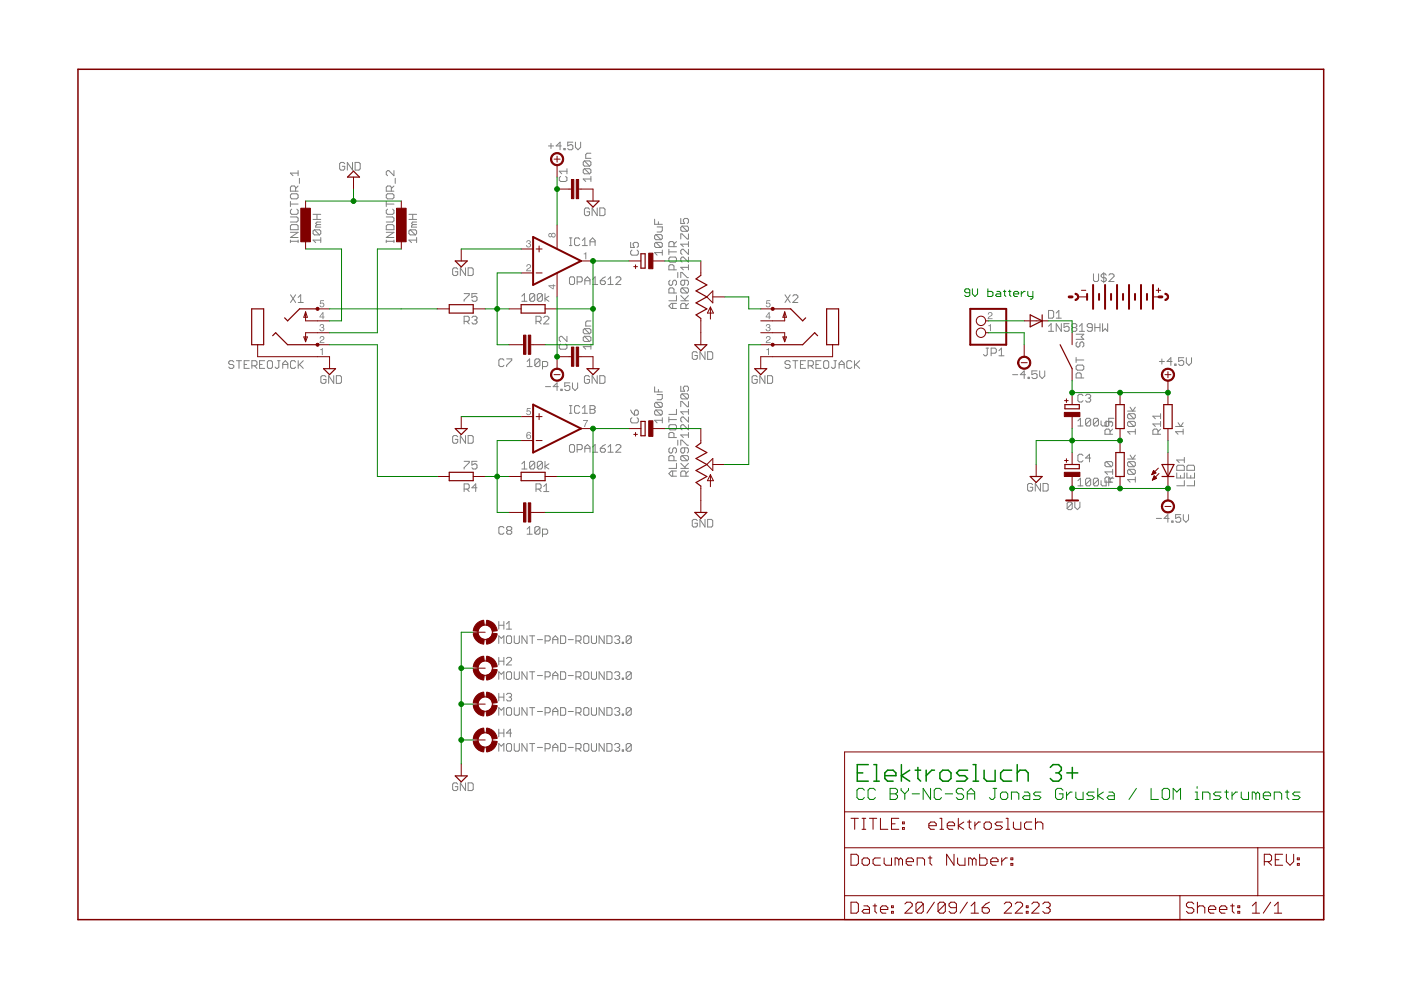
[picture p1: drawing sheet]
<svg xmlns="http://www.w3.org/2000/svg" width="297mm" height="210mm" viewBox="0 0 297 210" stroke-linecap="round" stroke-linejoin="round" font-family="sans-serif">
<g fill="none" stroke="#808080" stroke-width=".21">
<path d="M73.1 34.7l-.3-.3h-.5l-.3 .3v1.1l.3 .3h.5l.3-.3v-.5h-.5M74.7 34.4v1.7l-1.1-1.7v1.7M75.3 34.4h.8l.3 .3v1.1l-.3 .3h-.8zM116.3 30.9h1.1M116.8 30.4v1.1M119 30.9h-1.1l.8-.8v1.6M119.5 31.5h.3v.2h-.3zM121.5 30.1h-1.1v.8l.5-.2h.3l.3 .2v.6l-.3 .2h-.6l-.2-.2M122 30.1v1.1l.6 .5 .5-.5v-1.1M123.9 34.1h1.1l.3 .3v.5l-.3 .3M123.9 35.8h1.1l.3 .2v.6l-.3 .3M123.9 35.8l-.2 .2v.6l.2 .3h1.1"/>
<path d="M123.9 34.1l-.2 .3v.5l.2 .3h1.1M123.9 35.8l1.1 1.1M123.9 34.1l1.1 1.1M125.3 38h-1.6l.5 .5M125.3 37.4v1.1M125.3 32.5h-.8l-.3 .3v.8h1.1M66.4 46.5h1.6M66.4 45.4h1.6M66.7 48.7h1l.3 .3v.5l-.3 .3M66.7 48.7l-.3 .3v.5l.3 .3h1M66.7 48.7l1 1.1M67.2 47.6l-.3 .3v.3h1.1"/>
<path d="M67.2 47.6h.8M67.2 45.4v1.1M68 50.4v1M68 50.9h-1.6l.5 .5M68 47.1h-.8l-.3 .2 .3 .3M86.7 46.5h1.6M86.7 45.4h1.6M87 48.7l-.3 .3v.5l.3 .3h1.1M87 48.7h1.1l.2 .3v.5l-.2 .3M87 48.7l1.1 1.1M87.5 47.6l-.3 .3v.3h1.1M87.5 47.6h.8"/>
<path d="M87.5 45.4v1.1M88.3 50.9h-1.6l.5 .5M88.3 47.1h-.8l-.3 .2 .3 .3M88.3 50.4v1M97 57.1l-.2-.3h-.6l-.2 .3v1l.2 .3h.6l.2-.3v-.5h-.5M98.7 56.8v1.6l-1.1-1.6v1.6M99.3 56.8h.8l.2 .3v1l-.2 .3h-.8zM121 58.7h.5l.3 .3v1l-.3 .3h-.5l-.3-.3v-1zM122.4 59.8h.8l.2-.3v-.5l-.2-.3h-.8v1.6M124 59.5h1.1M125 44.4l-.3-.3h-.5l-.3 .3v1l.3 .3h.5l.3-.3v-.5h-.6M125.6 59.2l.6-.5v1.6"/>
<path d="M126.6 44.1v1.6l-1.1-1.6v1.6M127.2 44.1h.8l.3 .3v1l-.3 .3h-.8zM127.3 59.5h.8l.3 .3v.2l-.3 .3h-.5l-.3-.3zM128.4 58.7l-1.1 .8M128.9 59.2l.6-.5v1.6M130.6 59l.2-.3h.6l.2 .3v.2l-1 1.1h1M138.8 46.5v1.1h1.6M139.1 49.7h1l.3 .3v.6l-.3 .2M139.1 51.4h1l.3 .2v.6l-.3 .3M139.1 51.4l-.3 .2v.6l.3 .3h1M139.1 49.7l-.3 .3v.6l.3 .2h1M139.1 51.4l1 1.1"/>
<path d="M139.1 49.7l1 1.1M139.3 48.1h1.1v.8l-.3 .3h-.8M139.6 47v.6M140.4 53.6h-1.6l.5 .5M140.4 53v1.1M144.3 46.3v1.1h.9l-.3-.5v-.3l.3-.3h.5l.3 .3v.5l-.3 .3M144.3 58.9v-1.1h.3l1.1 1.1h.3M144.6 47.9l-.3 .3v.6l.3 .2h1.1M144.6 47.9h1.1l.3 .3v.6l-.3 .2M144.6 47.9l1.1 1.1M145.2 59.4v.8l-.3 .3h-.3l-.3-.3v-.5l.3-.3h1.1l.3 .3v.5l-.3 .3M146 49.6v1.1h-.3l-1.1-1.1h-.3v1.1"/>
<path d="M146 52.9v1.1l-1.1-1.1h-.3l-.3 .2v.6l.3 .3M146 54.5v1.1l-1.1-1.1h-.3l-.3 .3v.5l.3 .3M146 51.2v1.1M146 56.1v1.1M146 56.7h-1.7l.6 .5M146 51.8h-1.7l.6 .5M49.6 76.8l-.3-.3h-.5l-.3 .3v.2l.3 .3h.5l.3 .3v.2l-.3 .3h-.5l-.3-.3M50.1 76.5h1.1M50.7 76.5v1.6M51.8 77.3h.5M52.9 76.5h-1.1v1.6h1.1M53.4 77.6h.8l.3-.3v-.5l-.3-.3h-.8v1.6"/>
<path d="M53.9 77.6l.6 .5M55 77.3h.6M56.1 76.5h-1.1v1.6h1.1M56.9 76.5h.6l.3 .3v1l-.3 .3h-.6l-.2-.3v-1zM58.8 76.5h.6M59.1 76.5v1.3l-.3 .3h-.2l-.3-.3M59.9 77.3h1.1M59.9 78.1v-1.1l.6-.5 .5 .5v1.1M61.6 62.5l1.1 1.6M62.7 76.8l-.3-.3h-.6l-.2 .3v1l.2 .3h.6l.3-.3M62.7 62.5l-1.1 1.6M63.2 76.5v1.6"/>
<path d="M63.2 63.1l.6-.6v1.6M63.2 64.1h1.1M63.5 77.3l.8 .8M64.3 76.5l-1.1 1.1M69.1 79.9l-.2-.2h-.6l-.3 .2v1.1l.3 .3h.6l.2-.3v-.5h-.5M70.8 79.7v1.6l-1.1-1.6v1.6M71.3 79.7h.8l.3 .2v1.1l-.3 .3h-.8zM98.4 62.3h1.1v.2l-1.1 1.1v.3M98.4 68.1h.8l.3-.2v-.6l-.3-.2h-.8v1.6M99 68.1l.5 .6M100.1 67.3l.2-.2h.6l.2 .2v.3l-.2 .3M100.6 67.9h.3"/>
<path d="M100.9 67.9l.2 .2v.3l-.2 .3h-.6l-.2-.3M101.1 62.3h-1v.8l.5-.3h.3l.2 .3v.5l-.2 .3h-.6l-.2-.3M110.6 62.8l.6-.5v1.6M110.6 63.9h1.1M111.8 76.6l.5-.5v1.6M111.8 77.7h1M113.4 62.5v1.1l-.3 .3h-.6l-.2-.3M113.4 62.5l-.3-.2h-.6l-.2 .2v1.1M113.4 62.5l-1.1 1.1M113.6 68.1h.9l.2-.2v-.6l-.2-.2h-.9v1.6M114.2 68.1l.5 .6M114.5 76.4l-.3-.3h-.5l-.3 .3v1"/>
<path d="M114.5 76.4v1l-.3 .3h-.5l-.3-.3M114.5 76.4l-1.1 1M115 62.5v1.1l-.3 .3h-.5l-.3-.3M115 62.5l-.3-.2h-.5l-.3 .2v1.1M115 62.5l-1.1 1.1M115 77.7h.8l.3-.3v-.5l-.3-.3h-.8v1.7M115.3 67.3l.2-.2h.6l.3 .2v.3l-1.1 1.1h1.1M115.5 62.3v1.6M116.4 62.8l-.9 .5 .9 .6M123.9 71.3h1.1l.3 .3v.5l-.3 .3M123.9 69.7h1.1l.3 .3v.5l-.3 .3M123.9 69.7l-.2 .3v.5l.2 .3h1.1"/>
<path d="M123.9 71.3l-.2 .3v.5l.2 .3h1.1M123.9 71.3l1.1 1.1M123.9 69.7l1.1 1.1M124 60.3v-1.1l.5-.5 .6 .5v1.1M125 79.9l-.3-.2h-.5l-.3 .2v1.1l.3 .3h.5l.3-.3v-.5h-.6M125.3 73v1M125.3 68.1h-.8l-.3 .2v.8h1.1M125.3 73.5h-1.6l.5 .5M125.6 60.3h1.1M126.6 79.7v1.6l-1.1-1.6v1.6M127.2 79.7h.8l.3 .2v1.1l-.3 .3h-.8zM128.9 60.3h1.1"/>
<path d="M144.3 63.8h1.7M144.3 62.7l1.1 1.1M144.6 61l-.3 .3v.5l.3 .3h1.1M144.6 61h1.1l.3 .3v.5l-.3 .3M144.6 61l1.1 1.1M145.4 65.4v-.8l-.2-.3h-.6l-.3 .3v.8h1.7M146 64.3l-.6 .6M146 62.7l-.8 .8M147.8 74.8l-.2-.2h-.6l-.2 .2v1.1l.2 .3h.6l.2-.3v-.5h-.5M149.5 74.6v1.6l-1.1-1.6v1.6M150 74.6h.9l.2 .2v1.1l-.2 .3h-.9zM160.5 79.9l-.2-.2h-.6l-.3 .2v1.1l.3 .3h.6l.2-.3v-.5h-.5"/>
<path d="M162.2 79.7v1.6l-1.1-1.6v1.6M162.7 79.7h.9l.2 .2v1.1l-.2 .3h-.9zM167.5 76.8l-.2-.3h-.6l-.3 .3v.2l.3 .3h.6l.2 .3v.2l-.2 .3h-.6l-.3-.3M168.1 76.5h1.1M168.6 76.5v1.6M169.7 77.3h.6M170.8 76.5h-1.1v1.6h1.1M171.3 77.6h.9l.2-.3v-.5l-.2-.3h-.9v1.6M171.9 77.6l.5 .5M173 77.3h.5M174.1 76.5h-1.1v1.6h1.1M174.9 76.5h.5l.3 .3v1l-.3 .3h-.5l-.3-.3v-1z"/>
<path d="M176.8 76.5h.6M177.1 76.5v1.3l-.3 .3h-.3l-.2-.3M177.9 77.3h1.1M177.9 78.1v-1.1l.5-.5 .6 .5v1.1M180.6 76.8l-.3-.3h-.5l-.3 .3v1l.3 .3h.5l.3-.3M181.2 76.5v1.6M181.4 77.3l.9 .8M182.3 76.5l-1.1 1.1M214.7 79.4h1.1M217.4 79.4h-1.1l.8-.8v1.7M218 80h.2v.3h-.2zM219.9 78.6h-1.1v.8l.5-.2h.3l.3 .2v.6l-.3 .3h-.5l-.3-.3"/>
<path d="M220.4 78.6v1.1l.6 .6 .5-.6v-1.1M222.3 69.2l.6-.6v1.7M222.3 70.3h1.1M225 68.6v1.7l-1.1-1.7v1.7M226.7 68.6h-1.1v.8l.5-.2h.3l.3 .2v.6l-.3 .3h-.6l-.2-.3M227.5 69.4l-.3 .3v.3l.3 .3h.5l.3-.3v-.3l-.3-.3M227.5 69.4l-.3-.2v-.3l.3-.3h.5l.3 .3v.3l-.3 .2M227.5 69.4h.5M228.2 75.8v1.1M228.2 76.3h1.6M228.2 70.9h1.6l-.6 .5 .6 .5h-1.6M228.4 72.5l-.2 .3v.5l.2 .3h.3l.3-.3v-.5l.2-.3h.3l.3 .3v.5l-.3 .3"/>
<path d="M228.4 77.4h1.1l.3 .3v.5l-.3 .3h-1.1l-.2-.3v-.5zM228.9 70.3h1M228.9 69.2l.5-.6v1.7M231.6 69.4h-.8l-.3-.2v-.3l.3-.3h.5l.3 .3v1.1l-.3 .3h-.5l-.3-.3M232.1 69.4h1.1M232.1 68.6v1.7M233.2 68.6v1.7M233.8 68.6v1.7l.5-.6 .5 .6v-1.7M245.8 76.6h1.1M246.3 76.1v1.1M248.5 76.6h-1.1l.8-.8v1.7M249.1 77.2h.2v.3h-.2z"/>
<path d="M251 75.8h-1.1v.8l.5-.2h.3l.3 .2v.6l-.3 .3h-.5l-.3-.3M251.5 75.8v1.1l.6 .6 .5-.6v-1.1M97 92.6l-.2-.2h-.6l-.2 .2v1.1l.2 .3h.6l.2-.3v-.5h-.5M98.4 97.8h1.1v.3l-1.1 1.1v.2M98.7 92.4v1.6l-1.1-1.6v1.6M99.3 92.4h.8l.2 .2v1.1l-.2 .3h-.8zM101.1 97.8h-1v.8l.5-.3h.3l.2 .3v.6l-.2 .2h-.6l-.2-.2M110.6 98.3l.6-.5v1.6M110.6 99.4h1.1M113.4 98.1l-.3-.3h-.6l-.2 .3v1.1M113.4 98.1v1.1l-.3 .2h-.6l-.2-.2M113.4 98.1l-1.1 1.1"/>
<path d="M115 98.1l-.3-.3h-.5l-.3 .3v1.1M115 98.1v1.1l-.3 .2h-.5l-.3-.2M115 98.1l-1.1 1.1M115.5 97.8v1.6M115.7 82h1M116.4 98.3l-.9 .6 .9 .5M118.4 82h-1.1l.8-.8v1.6M118.9 82.5h.3v.3h-.3zM120.8 81.2h-1.1v.8l.6-.3h.3l.2 .3v.5l-.2 .3h-.6l-.3-.3M121 94.3h.5l.3 .2v1.1l-.3 .3h-.5l-.3-.3v-1.1zM121.4 81.2v1.1l.5 .5 .6-.5v-1.1M122.4 95.3h.8l.2-.2v-.6l-.2-.2h-.8v1.6"/>
<path d="M124 95.9v-1.1l.5-.5 .6 .5v1.1M124 95.1h1.1M125.6 94.8l.6-.5v1.6M125.6 95.9h1.1M127.3 95.1h.8l.3 .2v.3l-.3 .3h-.5l-.3-.3zM128.4 94.3l-1.1 .8M128.9 94.8l.6-.5v1.6M128.9 95.9h1.1M130.6 94.5l.2-.2h.6l.2 .2v.3l-1 1.1h1M138.8 82v1.1h1.6M139.1 86.9l1 1.1M139.1 85.3h1l.3 .3v.5l-.3 .3"/>
<path d="M139.1 86.9h1l.3 .3v.6l-.3 .2M139.1 85.3l-.3 .3v.5l.3 .3h1M139.1 86.9l-.3 .3v.6l.3 .2h1M139.1 85.3l1 1.1M139.3 83.7h1.1v.8l-.3 .3h-.8M139.6 82.6v.5M140.4 88.6v1.1M140.4 89.1h-1.6l.5 .6M144.3 81.9v1.1h.9l-.3-.6v-.3l.3-.2h.5l.3 .2v.6l-.3 .3M144.3 94.4v-1.1h.3l1.1 1.1h.3M144.3 99.3h1.7M144.3 98.2l1.1 1.1"/>
<path d="M144.6 83.5l-.3 .3v.5l.3 .3h1.1M144.6 96.6l-.3 .3v.5l.3 .3h1.1M144.6 96.6h1.1l.3 .3v.5l-.3 .3M144.6 83.5h1.1l.3 .3v.5l-.3 .3M144.6 96.6l1.1 1.1M144.6 83.5l1.1 1.1M145.2 95v.8l-.3 .3h-.3l-.3-.3v-.6l.3-.2h1.1l.3 .2v.6l-.3 .3M146 85.1v1.1h-.3l-1.1-1.1h-.3v1.1M146 88.4v1.1l-1.1-1.1h-.3l-.3 .3v.5l.3 .3M146 90v1.1l-1.1-1.1h-.3l-.3 .3v.6l.3 .2M146 99.9l-.6 .5M146 98.2l-.8 .8"/>
<path d="M146 86.8v1.1M146 91.7v1.1M146 92.2h-1.7l.6 .6M146 87.3h-1.7l.6 .6M228.5 89.2l.6-.5v1.6M228.5 90.3h1.1M229.2 80.1v-.8l-.2-.2h-.6l-.2 .2v.8h1.6M231.2 89v1l-.2 .3h-.6l-.2-.3M231.2 89l-.2-.3h-.6l-.2 .3v1M231.2 89l-1 1M232.9 89v1l-.3 .3h-.5l-.3-.3M232.9 89l-.3-.3h-.5l-.3 .3v1"/>
<path d="M232.9 89l-1.1 1M233.4 89.2v.8l.3 .3h.8v-1.1M235.1 89.5h.5M236.2 88.7h-1.1v1.6M239.1 87.2h1.6M239.1 97.3h1.6M239.4 87.7h1l.3 .3v.5l-.3 .3M239.4 89.3h1l.3 .3v.6l-.3 .2M239.4 97.9h1l.3 .2v.6l-.3 .3M239.4 99.5h1l.3 .3v.5l-.3 .3M239.4 89.3l-.3 .3v.6l.3 .2h1M239.4 87.7l-.3 .3v.5l.3 .3h1"/>
<path d="M239.4 97.9l-.3 .2v.6l.3 .3h1M239.4 99.5l-.3 .3v.5l.3 .3h1M239.4 89.3l1 1.1M239.4 87.7l1 1.1M239.4 99.5l1 1.1M239.4 97.9l1 1.1M239.6 86.3l.6 .9 .5-.9M239.6 96.5l.6 .8 .5-.8M240.7 91.5h-1.6l.5 .6M240.7 91v1.1M249.2 90.4h1.6M249.8 89.6l.5 .8 .5-.8"/>
<path d="M250.8 91.5h-1.6l.6 .6M250.8 91v1.1M251.9 98.6h1.1l.3 .3v.8h-1.6v-.8zM111.8 112.2l.5-.5v1.6M111.8 113.3h1M114.5 111.9l-.3-.2h-.5l-.3 .2v1.1M114.5 111.9v1.1l-.3 .3h-.5l-.3-.3M114.5 111.9l-1.1 1.1M115 113.3h.8l.3-.3v-.5l-.3-.3h-.8v1.6M145.4 101v-.9l-.2-.2h-.6l-.3 .2v.9h1.7M147.8 110.4l-.2-.3h-.6l-.2 .3v1.1l.2 .2h.6l.2-.2v-.6h-.5M149.5 110.1v1.6l-1.1-1.6v1.6"/>
<path d="M150 110.1h.9l.2 .3v1.1l-.2 .2h-.9zM218.9 102.8l-.2-.3h-.6l-.2 .3v1.1l.2 .2h.6l.2-.2v-.6h-.5M220.6 102.5v1.6l-1.1-1.6v1.6M221.1 102.5h.9l.2 .3v1.1l-.2 .2h-.9zM227.3 106.7l-.2-.3h-.6l-.2 .3v1.1M227.3 106.7v1.1l-.2 .3h-.6l-.2-.3M227.3 106.7l-1 1.1M227.9 106.4v1.1l.5 .6 .6-.6v-1.1M228.5 101.9l.6-.5v1.6M228.5 103h1.1M231.2 101.7l-.2-.3h-.6l-.2 .3v1M231.2 101.7v1l-.2 .3h-.6l-.2-.3"/>
<path d="M231.2 101.7l-1 1M232.9 101.7l-.3-.3h-.5l-.3 .3v1M232.9 101.7v1l-.3 .3h-.5l-.3-.3M232.9 101.7l-1.1 1M233.4 101.9v.8l.3 .3h.8v-1.1M235.1 102.2h.5M236.2 101.4h-1.1v1.6M240.7 101.1v1.1M240.7 101.7h-1.6l.5 .5M245.2 109.9h1.1M247.9 109.9h-1.1l.8-.8v1.6M248.4 110.5h.3v.2h-.3z"/>
<path d="M250.3 109.1h-1v.8l.5-.3h.3l.2 .3v.6l-.2 .2h-.6l-.2-.2M250.9 109.1v1.1l.5 .5 .6-.5v-1.1M251.7 100.3v1h1.6v-1M252.5 100.8v.5M253.3 101.9v1.1h-1.6M105.7 136.4v-1.6l.6 .5 .5-.5v1.6M107.4 135.1l.3-.3h.5l.3 .3v1.1l-.3 .2h-.5l-.3-.2zM109 134.8v1.4l.3 .2h.5l.3-.2v-1.4M111.7 134.8v1.6l-1-1.6v1.6M112.3 134.8h1.1M112.8 134.8v1.6M113.9 135.6h1.1"/>
<path d="M115.6 135.9h.8l.2-.3v-.5l-.2-.3h-.8v1.6M117.2 135.6h1.1M117.2 136.4v-1.1l.6-.5 .5 .5v1.1M118.9 134.8h.8l.2 .3v1.1l-.2 .2h-.8zM120.5 135.6h1.1M122.1 135.9h.8l.3-.3v-.5l-.3-.3h-.8v1.6M122.7 135.9l.5 .5M124 134.8h.6l.2 .3v1.1l-.2 .2h-.6l-.2-.2v-1.1zM125.4 134.8v1.4l.3 .2h.5l.3-.2v-1.4M128.1 134.8v1.6l-1.1-1.6v1.6M128.7 134.8h.8l.3 .3v1.1l-.3 .2h-.8zM130.3 135.1l.3-.3h.5l.3 .3v.2l-.3 .3"/>
<path d="M130.8 135.6h.3M131.1 135.6l.3 .3v.3l-.3 .2h-.5l-.3-.2M131.9 136.2h.3v.2h-.3zM133.8 135.1l-.2-.3h-.6l-.2 .3v1.1M133.8 135.1v1.1l-.2 .2h-.6l-.2-.2M133.8 135.1l-1 1.1M105.7 144v-1.6l.6 .6 .5-.6v1.6M105.7 151.7v-1.7l.6 .6 .5-.6v1.7M105.7 159.3v-1.7l.6 .6 .5-.6v1.7M107.4 142.7l.3-.3h.5l.3 .3v1.1l-.3 .2h-.5l-.3-.2zM107.7 150h.5l.3 .3v1.1l-.3 .3h-.5l-.3-.3v-1.1zM107.7 157.6h.5l.3 .3v1.1l-.3 .3h-.5l-.3-.3v-1.1z"/>
<path d="M109 142.4v1.4l.3 .2h.5l.3-.2v-1.4M109 150v1.4l.3 .3h.5l.3-.3v-1.4M109 157.6v1.4l.3 .3h.5l.3-.3v-1.4M111.7 142.4v1.6l-1-1.6v1.6M111.7 150v1.7l-1-1.7v1.7M111.7 157.6v1.7l-1-1.7v1.7M112.3 142.4h1.1M112.3 150h1.1M112.3 157.6h1.1M112.8 142.4v1.6M112.8 150v1.7M112.8 157.6v1.7"/>
<path d="M113.9 143.2h1.1M113.9 150.9h1.1M113.9 158.5h1.1M115.6 143.5h.8l.2-.3v-.5l-.2-.3h-.8v1.6M115.6 151.1h.8l.2-.2v-.6l-.2-.3h-.8v1.7M115.6 158.7h.8l.2-.2v-.6l-.2-.3h-.8v1.7M117.2 144v-1l.6-.6 .5 .6v1M117.2 151.7v-1.1l.6-.6 .5 .6v1.1M117.2 159.3v-1.1l.6-.6 .5 .6v1.1M117.2 143.2h1.1M117.2 150.9h1.1M117.2 158.5h1.1"/>
<path d="M118.9 142.4h.8l.2 .3v1.1l-.2 .2h-.8zM118.9 150h.8l.2 .3v1.1l-.2 .3h-.8zM118.9 157.6h.8l.2 .3v1.1l-.2 .3h-.8zM120.5 143.2h1.1M120.5 150.9h1.1M120.5 158.5h1.1M122.1 143.5h.8l.3-.3v-.5l-.3-.3h-.8v1.6M122.1 151.1h.8l.3-.2v-.6l-.3-.3h-.8v1.7M122.1 158.7h.8l.3-.2v-.6l-.3-.3h-.8v1.7M122.7 143.5l.5 .5M122.7 151.1l.5 .6M122.7 158.7l.5 .6"/>
<path d="M124 142.4h.6l.2 .3v1.1l-.2 .2h-.6l-.2-.2v-1.1zM124 150h.6l.2 .3v1.1l-.2 .3h-.6l-.2-.3v-1.1zM124 157.6h.6l.2 .3v1.1l-.2 .3h-.6l-.2-.3v-1.1zM125.4 142.4v1.4l.3 .2h.5l.3-.2v-1.4M125.4 150v1.4l.3 .3h.5l.3-.3v-1.4M125.4 157.6v1.4l.3 .3h.5l.3-.3v-1.4M128.1 142.4v1.6l-1.1-1.6v1.6M128.1 150v1.7l-1.1-1.7v1.7M128.1 157.6v1.7l-1.1-1.7v1.7M128.7 142.4h.8l.3 .3v1.1l-.3 .2h-.8zM128.7 150h.8l.3 .3v1.1l-.3 .3h-.8zM128.7 157.6h.8l.3 .3v1.1l-.3 .3h-.8z"/>
<path d="M130.3 157.9l.3-.3h.5l.3 .3v.3l-.3 .3M130.3 142.7l.3-.3h.5l.3 .3v.3l-.3 .2M130.3 150.3l.3-.3h.5l.3 .3v.3l-.3 .3M130.8 143.2h.3M130.8 150.9h.3M130.8 158.5h.3M131.1 143.2l.3 .3v.3l-.3 .2h-.5l-.3-.2M131.1 150.9l.3 .2v.3l-.3 .3h-.5l-.3-.3M131.1 158.5l.3 .2v.3l-.3 .3h-.5l-.3-.3M131.9 143.8h.3v.2h-.3zM131.9 151.4h.3v.3h-.3zM131.9 159h.3v.3h-.3z"/>
<path d="M133.8 142.7l-.2-.3h-.6l-.2 .3v1.1M133.8 150.3l-.2-.3h-.6l-.2 .3v1.1M133.8 157.9l-.2-.3h-.6l-.2 .3v1.1M133.8 142.7v1.1l-.2 .2h-.6l-.2-.2M133.8 150.3v1.1l-.2 .3h-.6l-.2-.3M133.8 157.9v1.1l-.2 .3h-.6l-.2-.3M133.8 142.7l-1 1.1M133.8 150.3l-1 1.1M133.8 157.9l-1 1.1M97 166.3l-.2-.3h-.6l-.2 .3v1l.2 .3h.6l.2-.3v-.5h-.5M98.7 166v1.6l-1.1-1.6v1.6M99.3 166h.8l.2 .3v1l-.2 .3h-.8z"/>
</g>
<g fill="#808080">
<path d="M67.9 63.7h.8v.1h-.6l-.1 .5a.52 .52 0 0 1 .7 .2 .52 .52 0 0 1-.3 .7 .52 .52 0 0 1-.7-.5h.2a.33 .33 0 0 0 .5 .2 .33 .33 0 0 0 .1-.5 .33 .33 0 0 0-.5 .1h-.2z"/>
<path d="M67.9 68.8a.43 .43 0 0 1 .7 0 .43 .43 0 0 1-.1 .6 .5 .5 0 0 1-.1 .9 .5 .5 0 0 1-.7-.6h.2a.32 .32 0 0 0 .5 .4 .3 .3 0 0 0 0-.6h-.3l.1-.1a.25 .25 0 0 0 .3-.2 .25 .25 0 0 0-.2-.3l-.5 .3z"/>
<path d="M68 71.3a.52 .52 0 0 1 .8 .3 .52 .52 0 0 1-.6 .7l-.2 .3h.8v.1h-1.1l.2-.4a.59 .59 0 0 0 .6-.8h-.4l-.1 .3h-.2z"/>
<path d="M67.9 74.1l.5-.3v1.5h-.2v-1.1h-.3z"/>
<path d="M68.4 66.5l-.5 .6h.5zM68.4 66.2h.2v.9h.2v.2h-.2v.4h-.2v-.4h-.7z"/>
</g>
<path d="M166.4 62.5l1.1 1.6M167.5 62.5l-1.1 1.6M168.1 62.8l.3-.3h.5l.3 .3v.3l-1.1 1h1.1" fill="none" stroke="#808080" stroke-width=".21"/>
<g fill="#808080">
<path d="M162.5 63.7h.8v.1h-.6l-.1 .5a.52 .52 0 0 1 .7 .2 .52 .52 0 0 1-.3 .7 .52 .52 0 0 1-.6-.5h.1a.33 .33 0 0 0 .5 .2 .33 .33 0 0 0 .1-.5 .33 .33 0 0 0-.5 .1h-.2z"/>
<path d="M162.5 68.8a.43 .43 0 0 1 .7 0 .43 .43 0 0 1-.1 .6 .5 .5 0 0 1-.1 .9 .5 .5 0 0 1-.7-.6h.2a.32 .32 0 0 0 .5 .4 .3 .3 0 0 0 0-.6h-.3l.1-.1a.25 .25 0 0 0 .3-.2 .25 .25 0 0 0-.2-.3l-.5 .3z"/>
<path d="M162.6 71.3a.52 .52 0 0 1 .8 .3 .52 .52 0 0 1-.5 .7l-.3 .3h.8v.1h-1l.1-.4a.59 .59 0 0 0 .6-.8h-.4l-.1 .3h-.2z"/>
<path d="M162.5 74.1l.5-.3v1.5h-.2v-1.1h-.3z"/>
<path d="M163 66.5l-.5 .6h.5zM163 66.2h.2v.9h.2v.2h-.2v.4h-.2v-.4h-.7z"/>
</g>
<g fill="none" stroke="#808080" stroke-width=".21">
<path d="M209.1 73.8h.5M209.3 73.8v1.4l-.2 .2h-.3l-.3-.2M210.1 74.9h.9l.2-.3v-.5l-.2-.3h-.9v1.6M211.8 75.4h1.1M211.8 74.4l.5-.6v1.6M229.6 83.9l-.3-.3h-.5l-.3 .3v1.1l.3 .2h.5l.3-.2M229.6 96.6l-.3-.3h-.5l-.3 .3v1.1l.3 .2h.5l.3-.2M230.2 83.9l.2-.3h.6l.2 .3v.3l-.2 .2M230.7 84.4h.3M231 84.4l.2 .3v.3l-.2 .2h-.6l-.2-.2M231.2 97.1h-1l.8-.8v1.6M234.5 97.9l-.2 .2v.6l.2 .3h1.1"/>
<path d="M234.5 97.9h1.1l.3 .2v.6l-.3 .3M234.5 97.9l1.1 1.1M235.1 89.3v.9l-.3 .2h-.3l-.2-.2v-.6l.2-.3h1.1l.3 .3v.6l-.3 .2M235.4 92.1v-.9l-.3-.2h-.6l-.2 .2v.9h1.6M235.9 91l-.5 .5M235.9 99.5v1.1M245.5 92.1v-.9l-.3-.2h-.5l-.3 .2v.9h1.7M246.1 91l-.6 .5M246.1 89.9h-1.7l.6 .5M246.1 87.7v1.1M246.1 89.3v1.1M246.1 88.2h-1.7l.6 .6"/>
<path d="M249.5 98.9l.2-.3h1.1l.3 .3v.8h-1.6zM251.1 97v1.1M251.1 97.5h-1.6l.5 .6M235.4 102.2v-.8l-.3-.3h-.6l-.2 .3v.8h1.6M235.9 101.1l-.5 .6M235.9 100.1h-1.6l.5 .5M249.5 100.3v1h1.6v-1M250.3 100.8v.5M251.1 101.9v1.1h-1.6M105.7 131.8v1.6M105.7 139.4v1.6M105.7 132.6h1.1"/>
<path d="M106.8 131.8v1.6M106.8 139.4v1.6M107.4 132.3l.5-.5v1.6M107.4 133.4h1.1M107.4 139.6l.3-.2h.5l.3 .2v.3l-1.1 1.1h1.1M105.7 147v1.6M105.7 154.6v1.6M105.7 140.2h1.1M105.7 147.8h1.1M105.7 155.4h1.1M106.8 147v1.6M106.8 154.6v1.6"/>
<path d="M107.4 147.3l.3-.3h.5l.3 .3v.2l-.3 .3M107.9 147.8h.3M108.2 147.8l.3 .3v.3l-.3 .2h-.5l-.3-.2M108.5 155.4h-1.1l.8-.8v1.6"/>
</g>
<g fill="#808080">
<path d="M209.5 69l.6-.3v1.5h-.2v-1.1h-.4z"/>
<path d="M209.6 66.3a.52 .52 0 0 1 .8 .2 .52 .52 0 0 1-.5 .7l-.3 .3h.8v.2h-1l.2-.5a.59 .59 0 0 0 .5-.8h-.3l-.2 .3h-.2z"/>
</g>
<path d="M120.7 52.1h.6M120.7 50.4h.6M121 50.4v1.7M122.9 50.7l-.3-.3h-.5l-.3 .3v1.1l.3 .3h.5l.3-.3M123.5 52.1h1M123.5 51l.5-.6v1.7M125.1 52.1v-1.1l.5-.6 .6 .6v1.1M125.1 51.3h1.1" fill="none" stroke="#808080" stroke-width=".21"/>
<g fill="#808080">
<path d="M111.8 56.1a.52 .52 0 0 1 .8 .2 .52 .52 0 0 1-.5 .7l-.3 .3h.8v.2h-1l.1-.5a.59 .59 0 0 0 .6-.7l-.4-.1-.1 .3h-.2z"/>
<path d="M111.7 51a.43 .43 0 0 1 .7 0 .43 .43 0 0 1-.1 .6 .5 .5 0 0 1-.1 .9 .5 .5 0 0 1-.7-.5h.2a.3 .3 0 0 0 .5 .3 .3 .3 0 0 0 0-.5l-.2-.1v-.1a.25 .25 0 0 0 .3-.2 .25 .25 0 0 0-.2-.3l-.5 .3z"/>
<path d="M123.8 53.8l.5-.3v1.5h-.2v-1.1h-.3z"/>
<path d="M116.4 49.9a.25 .25 0 0 0 .5 0 .25 .25 0 0 0-.5 0zM117 49.9a.35 .35 0 0 0 .7 0 .35 .35 0 0 0-.7 0zM116.4 49.5l.2-.1 .4 .2a.46 .46 0 0 1 .6-.1 .46 .46 0 0 1 0 .7 .46 .46 0 0 1-.6-.1 .43 .43 0 0 1-.7 .1 .43 .43 0 0 1 .1-.7z"/>
<path d="M116.6 60.7l.6 .5v-.5zM116.3 60.5h.9v-.2h.2v.2h.4v.2h-.4v.6h-.2l-.9-.7z"/>
</g>
<path d="M120.7 87.6h.6M120.7 86h.6M121 86v1.6M122.9 86.3l-.3-.3h-.5l-.3 .3v1.1l.3 .2h.5l.3-.2M123.5 87.6h1M123.5 86.5l.5-.5v1.6M125.1 86h.8l.3 .3v.2l-.3 .3 .3 .3v.3l-.3 .2h-.8zM125.1 86.8h.8" fill="none" stroke="#808080" stroke-width=".21"/>
<g fill="#808080">
<path d="M111.7 86.5h.8v.2h-.6l-.1 .4a.52 .52 0 0 1 .8 .2 .52 .52 0 0 1-.4 .8 .52 .52 0 0 1-.6-.5h.2a.33 .33 0 0 0 .4 .2 .33 .33 0 0 0 .1-.6 .33 .33 0 0 0-.5 .1h-.2z"/>
<path d="M123.6 89h1.1l-.7 1.5h-.2l.1-.3 .6-1h-.9z"/>
<path d="M111.8 91.7l.5-.1 .3 .4-.6-.2-.2 .5a.51 .51 0 0 1 .8 .2 .51 .51 0 0 1-.4 .7 .51 .51 0 0 1-.6-.6zM111.8 92.6a.32 .32 0 0 0 .6 0 .32 .32 0 0 0-.6 0z"/>
</g>
<g fill="none" stroke="#808080" stroke-width=".21">
<path d="M63.2 36.2v1.1M63.2 39.4l-.5 .6M63.2 36.7h-1.6l.5 .6M63.5 37.8v1.1M83.5 36.2v1.1l-1.1-1.1h-.2l-.3 .2v.6l.3 .3M83.5 39.4l-.5 .6M83.8 37.8v1.1M118.9 37.4l-.3 .3v.5l.3 .3h1l.3-.3v-.5l-.3-.3M120.2 35.8v1.1M120.2 36.3h-1.6l.5 .6M61.6 41.4l.2-.3h1.1l.3 .3v.5l-.3 .3h-1.1l-.2-.3zM61.6 46h1.3l.3 .2v.6l-.3 .3h-1.3"/>
<path d="M61.6 47.9l.2-.3h1.1l.3 .3v.8h-1.6zM61.6 51.2h1.6M61.6 42.7v1.1M61.6 50.9v.5M61.6 49.3h1.6l-1.6 1.1h1.6M61.6 43.3h1.6M61.8 44.3l-.2 .3v.6l.2 .2h1.1l.3-.2v-.6l-.3-.3M62.7 40.5v-.8l-.3-.3h-.6l-.2 .3v.8h1.6M63.2 50.9v.5M81.9 51.2h1.6M81.9 49.3h1.6l-1.6 1.1h1.6M81.9 47.9l.3-.3h1l.3 .3v.8h-1.6z"/>
<path d="M81.9 46h1.3l.3 .2v.6l-.3 .3h-1.3M81.9 43.3h1.6M81.9 41.4l.3-.3h1l.3 .3v.5l-.3 .3h-1l-.3-.3zM81.9 42.7v1.1M81.9 50.9v.5M82.2 44.3l-.3 .3v.6l.3 .2h1l.3-.2v-.6l-.3-.3M83 40.5v-.8l-.3-.3h-.5l-.3 .3v.8h1.6M83.5 50.9v.5M133.7 51.4v1.1h.8l-.3-.6v-.3l.3-.2h.6l.2 .2v.6l-.2 .3M134 53l-.3 .3v.5l.3 .3h1.1l.2-.3v-.5l-.2-.3M141.8 52.9v1.1M141.8 53.4h1.6"/>
<path d="M142.1 59.4l-.3 .3v.5l.3 .3h.2l.3-.3v-.5l.3-.3h.3l.2 .3v.5l-.2 .3M142.1 54.5h1.1l.2 .3v.5l-.2 .3h-1.1l-.3-.3v-.5zM142.9 52.3v-.8l-.3-.3h-.5l-.3 .3v.8h1.6M142.9 57.2v-.8l-.3-.3h-.5l-.3 .3v.8h1.6M143.4 51.2l-.5 .6M143.7 57.8v1.1M231.8 58.1v1.3l.3 .3h.5l.3-.3v-1.3M234 57.8v2.2M234.5 58.3l-.2-.2h-.6l-.2 .2v.3l.2 .3h.6l.2 .2v.3l-.2 .3h-.6l-.2-.3M235.1 58.3l.3-.2h.5l.3 .2v.3l-1.1 1.1h1.1M106.8 76.4l-.2-.3h-.6l-.2 .3v1l.2 .3h.6l.2-.3M107.4 76.1h1.1v.3l-1.1 1v.3"/>
<path d="M118.9 73l-.3 .2v.6l.3 .2h1l.3-.2v-.6l-.3-.2M120.2 71.3v1.1l-1.1-1.1h-.2l-.3 .3v.5l.3 .3M142.6 64.3v1.1M142.9 62.1v-.8l-.3-.3h-.5l-.3 .3v.8h1.6M143.4 62.7v1.1h-1.6M143.4 64.3h-1.1l-.5 .6 .5 .5h1.1M222.3 65.8h.8l.3 .3v1.1l-.3 .3h-.8zM223.9 67.5h1.1M223.9 66.4l.6-.6v1.7M133.7 86.9l.3 .6 .5 .5M134 88.6l-.3 .2v.6l.3 .3h1.1l.2-.3v-.6l-.2-.2M134.5 87.2l.3-.3h.3l.2 .3v.6l-.2 .2h-.6z"/>
<path d="M141.8 88.4v1.1M141.8 89h1.6M142.1 95l-.3 .2v.6l.3 .3h.2l.3-.3v-.6l.3-.2h.3l.2 .2v.6l-.2 .3M142.1 90h1.1l.2 .3v.6l-.2 .2h-1.1l-.3-.2v-.6zM142.6 99.9v1.1M142.9 97.7v-.8l-.3-.3h-.5l-.3 .3v.8h1.6M142.9 92.8v-.9l-.3-.2h-.5l-.3 .2v.9h1.6M143.4 99.9h-1.1l-.5 .5 .5 .6h1.1M143.4 98.2v1.1h-1.6M143.4 86.8v1.1h-1.6M143.7 93.3v1.1M98.4 103.7h.8l.3-.3v-.5l-.3-.3h-.8v1.6"/>
<path d="M99 103.7l.5 .5M101.1 103.4h-1l.8-.8v1.6M106.8 111.9l-.2-.2h-.6l-.2 .2v1.1l.2 .3h.6l.2-.3M107.7 112.5l-.3-.3v-.3l.3-.2h.5l.3 .2v.3l-.3 .3M107.7 112.5l-.3 .2v.3l.3 .3h.5l.3-.3v-.3l-.3-.2M107.7 112.5h.5M113.6 103.7h.9l.2-.3v-.5l-.2-.3h-.9v1.6M114.2 103.7l.5 .5M115.3 103.1l.5-.5v1.6M115.3 104.2h1.1"/>
</g>
<path d="M16.5 14.7h264.1v180.3h-264.1z" fill="none" stroke="#800000" stroke-width=".32"/>
<g fill="none" stroke="#800000" stroke-width=".21">
<path d="M75 37.5v2.6M117.5 33.7h1.2M118.1 33.1v1.3M118.1 35v2.5M64.8 42.6v2.6M64.8 50.2v2.6M85.1 42.6v2.6M85.1 50.2v2.6M97.8 52.8v2.5M110.5 52.8h2.5M110.5 57.9h2.5M113.7 52.8h1.2"/>
<path d="M113.7 57.9h1.2M114.3 52.2v1.2M118.1 47.7v5.1M118.1 57.9v5M118.1 40.1h3.1M122.7 40.1h3v2.5M123.2 55.3h2.5M133.3 55.3h2.6M134.4 56.5h.7M134.7 56.2v.7M138.4 55.3h2.6M148.6 55.3v3.1"/>
<path d="M54.6 73.1v2.5h15.3v2.6M64.4 71.4h.8l-.4 1.1zM64.8 66.1v1.9h5.1M64.8 66.1l.4 1.2h-.8zM67.3 65.5h2.6M67.3 73.1h2.6M69.9 70.5h-5.1v2M92.7 65.5h2.5M100.3 65.5h2.6M107.9 65.5h2.6M107.9 73.1h3.1M112.5 73.1h3.1"/>
<path d="M115.6 65.5h2.5M117.5 79.4h1.2M121.2 75.6h-3.1v2.6M122.7 75.6h3v2.6M148.6 67.5v5.6M150.6 65.1v2.5M150.6 65.1l.7 1.3h-1.3zM151.1 61.7v2.5l-1.2-1.3zM151.1 62.9h2.6M161.3 65.5h2.5M161.3 70.5h5.1v2M161.3 73.1h2.5"/>
<path d="M166 71.4h.8l-.4 1.1zM166.4 66.1v1.9h-5.1M166.4 66.1l.4 1.2h-.8zM176.5 73.1v2.5h-15.2v2.6M209 70.5h.5M209 68h.5M216.5 76.9h1.3M217.1 68h5.1M217.1 73.1v2.5M227.3 70.5v2.6M227.3 78.2v2.5M228.6 62.9h1.9"/>
<path d="M229.3 61.6h.9M244.5 62.9h1.2M245.2 61.6h.9M245.6 61.1v.9M247 79.4h1.3M247.6 78.8v1.3M97.8 88.3v2.6M110.5 88.3h2.5M110.5 93.4h2.5M113.7 88.3h1.2M113.7 93.4h1.2M114.3 87.7v1.3"/>
<path d="M123.2 90.9h2.5M133.3 90.9h2.6M134.4 92.1h.7M134.7 91.7v.8M138.4 90.9h2.6M148.6 90.9v3M149.9 98.5l1.2-1.3v2.6zM151.1 98.5h2.6M219.7 98.5v2.5M225.7 84.9h.8M225.7 97.6h.8M226.1 84.6v.7"/>
<path d="M226.1 97.3v.7M227.3 83.2v2.6M227.3 88.3v2.6M227.3 95.9v2.6M237.5 83.2v2.6M237.5 90.9v5M244.5 99.9h.3M244.6 99.8h.1M244.6 99.8l.5 .5-.9 .3zM245.6 99.3l-1.4 1.3M247.6 80.7v5.1M247.6 90.9v2.5"/>
<path d="M247.6 95.9v10.2M92.7 101h2.5M100.3 101h2.6M107.9 101h2.6M107.9 108.6h3.1M112.5 108.6h3.1M115.6 101h2.5M148.6 103.1v5.5M150.6 100.6v2.6M150.6 100.6l.7 1.3h-1.3zM227.3 101v5.1M237.5 101v2.6"/>
<path d="M244.2 100.5h.2M244.3 100.4h.4M244.3 100.3h.7M244.3 101.7h.1M244.4 101.6h.3M244.4 100.2h.6M244.5 100.1h.4M244.5 101.5h.5M244.5 101.4h.7M244.6 101.3h.5M244.6 101.2h.4M244.7 101h.1"/>
<path d="M244.7 100.9l-.4 .9M244.7 100.9l.5 .5M244.7 100.9h.1M245.2 101.4l-.9 .4M245.7 100.4l-1.4 1.4M247 107.4h1.3M100.3 134h2.6M100.3 141.7h2.6M100.3 149.3h2.6M100.3 156.9h2.6M179.1 159.4h101.5v35.6h-101.5zM97.8 162v2.5"/>
<path d="M179.1 179.7h101.5M179.1 172.1h101.5M180.4 173.5h1.6M181.2 173.5v2.3M182.8 173.5h.8M182.8 175.8h.8M183.2 173.5v2.3M184.3 173.5h1.6M185.1 173.5v2.3M186.7 173.5v2.3h1.5M189 174.7h.8M190.6 173.5h-1.6v2.3h1.6"/>
<path d="M191.3 175.5h.4v.3h-.4zM191.3 174.3h.4v.4h-.4zM196.9 175.1h1.6v-.4l-.4-.4h-.8l-.4 .4v.8l.4 .3h.8M199.3 173.5h.4v2.3M199.3 175.8h.8M200.8 175.1h1.6v-.4l-.4-.4h-.8l-.4 .4v.8l.4 .3h.8M203.2 173.5v2.3M204.3 174.3l-1.1 .8 1.1 .7M205.1 174.3h.8M205.5 173.9v1.6l.4 .3M206.7 174.3v1.5M207.9 174.3h-.4l-.8 .8"/>
<path d="M208.6 174.7l.4-.4h.8l.4 .4v.8l-.4 .3h-.8l-.4-.3zM212.5 174.3h-1.1l-.4 .4 .4 .4h.7l.4 .4-.4 .3h-1.1M213.3 173.5h.4v2.3M213.3 175.8h.8M214.9 174.3v1.2l.4 .3h1.1v-1.5M218.8 174.3h-1.2l-.4 .4v.8l.4 .3h1.2M219.5 174.7l.4-.4h.8l.4 .4v1.1M219.5 173.5v2.3M266.7 179.7v10.2M179.1 189.9h101.5M180.4 181.1h1.2l.4 .4v1.6l-.4 .4h-1.2zM180.4 191.3h1.2l.4 .4v1.5l-.4 .4h-1.2z"/>
<path d="M182.8 182.3l.4-.4h.7l.4 .4v.8l-.4 .4h-.7l-.4-.4zM183.2 192.1h.7l.4 .3v1.2h-1.1l-.4-.4 .4-.4h1.1M185.1 192.1h.8M185.5 191.7v1.5l.4 .4M186.7 192.8h1.5v-.4l-.4-.3h-.8l-.3 .3v.8l.3 .4h.8M186.7 181.9h-1.2l-.4 .4v.8l.4 .4h1.2M187.5 181.9v1.2l.3 .4h1.2v-1.6M189 193.2h.4v.4h-.4zM189 192.1h.4v.3h-.4zM190.6 182.3l-.4-.4h-.4v1.6M190.6 182.3l.4-.4 .3 .4v1.2M190.6 182.3v1.2"/>
<path d="M191.9 191.7l.4-.4h.7l.4 .4v.4l-1.5 1.5h1.5M192.1 182.7h1.6v-.4l-.4-.4h-.8l-.4 .4v.8l.4 .4h.8M194.5 183.5v-1.6h1.1l.4 .4v1.2M195.7 191.7v1.5l-.3 .4h-.8l-.4-.4M195.7 191.7l-.3-.4h-.8l-.4 .4v1.5M195.7 191.7l-1.5 1.5M196.8 181.9h.8M197.2 181.5v1.6l.4 .4M198.1 191.3l-1.6 2.3M200.4 191.7v1.5l-.4 .4h-.7l-.4-.4M200.4 191.7l-.4-.4h-.7l-.4 .4v1.5M200.4 191.7l-1.5 1.5"/>
<path d="M202.3 181.1v2.4l-1.6-2.4v2.4M202.8 192.4h-1.2l-.4-.3v-.4l.4-.4h.8l.4 .4v1.5l-.4 .4h-.8l-.4-.4M203 181.9v1.2l.4 .4h1.2v-1.6M205.1 191.3l-1.5 2.3M205.9 193.6h1.6M205.9 192.1l.8-.8v2.3M206.2 182.3l.3-.4 .4 .4v1.2M206.2 182.3l-.4-.4h-.4v1.6M206.2 182.3v1.2M207.7 181.1v2.4h1.2l.4-.4v-.8l-.4-.4h-1.2M208.2 192.4h1.2l.4 .4v.4l-.4 .4h-.8l-.4-.4zM209.8 191.3l-.8 .4-.8 .7"/>
<path d="M210.1 182.7h1.5v-.4l-.4-.4h-.8l-.3 .4v.8l.3 .4h.8M212.4 181.9v1.6M212.9 191.7l.4-.4h.8l.4 .4v.4l-1.6 1.5h1.6M213.6 181.9h-.4l-.8 .8M214.3 183.1h.4v.4h-.4zM214.3 181.9h.4v.4h-.4zM215.2 191.7l.4-.4h.8l.4 .4v.4l-1.6 1.5h1.6M217.6 193.2h.4v.4h-.4zM217.6 192.1h.4v.3h-.4zM218.8 191.7l.3-.4h.8l.4 .4v.4l-1.5 1.5h1.5M221.1 191.7l.4-.4h.8l.4 .4v.4l-.4 .3M221.9 192.4h.4"/>
<path d="M222.3 192.4l.4 .4v.4l-.4 .4h-.8l-.4-.4M250.2 189.9v5.1M253.1 191.7l-.4-.4h-.8l-.4 .4v.4l.4 .3h.8l.4 .4v.4l-.4 .4h-.8l-.4-.4M253.9 192.4l.4-.3h.8l.3 .3v1.2M253.9 191.3v2.3M256.2 192.8h1.6v-.4l-.4-.3h-.8l-.4 .3v.8l.4 .4h.8M258.6 192.8h1.5v-.4l-.4-.3h-.7l-.4 .3v.8l.4 .4h.7M260.9 192.1h.8M261.3 191.7v1.5l.4 .4M262.4 193.2h.4v.4h-.4zM262.4 192.1h.4v.3h-.4zM265.5 193.6h1.6"/>
<path d="M265.5 192.1l.8-.8v2.3M268.1 182.7h1.1l.4-.4v-.8l-.4-.4h-1.1v2.4M268.8 182.7l.8 .8M269.4 191.3l-1.6 2.3M270.2 193.6h1.5M270.2 192.1l.8-.8v2.3M270.4 182.3h.8M271.9 181.1h-1.5v2.4h1.5M272.7 181.1v1.6l.8 .8 .8-.8v-1.6M275.1 183.1h.4v.4h-.4zM275.1 181.9h.4v.4h-.4z"/>
<circle cx="208" cy="70.5" r=".99"/>
<circle cx="208" cy="68" r=".99"/>
<circle cx="102.9" cy="134" r="1.52"/>
<circle cx="102.9" cy="149.3" r="1.52"/>
<circle cx="102.9" cy="156.9" r="1.52"/>
<circle cx="102.9" cy="141.7" r="1.52"/>
</g>
<g fill="none" stroke="#800000" stroke-width=".25">
<path d="M75 36.3l1.2 1.2h-2.5zM96.5 55.3h2.6l-1.3 1.3zM124.5 42.6h2.5l-1.3 1.3zM135.9 53.8h.9v3.1h-.9zM148.6 58.4l-1 .7 2.3 1.3-2.3 1.3 2.3 1.2-2.3 1.3 2.3 1.3-2.3 1.3 1 .7M53.4 65.5h2.5v7.6h-2.5zM57.8 71.2l.6-.7 2.6 2.6h6.3M67.3 65.5h-3.8l-2.5 2.5-.7-.6M68.6 78.2h2.5l-1.2 1.2zM95.2 64.6h5.1v1.8h-5.1zM110.5 64.6h5.1v1.8h-5.1zM124.5 78.2h2.5l-1.3 1.2z"/>
<path d="M147.3 73.1h2.6l-1.3 1.3zM160 78.2h2.6l-1.3 1.2zM163.8 65.5h3.8l2.6 2.5 .6-.6M173.4 71.2l-.7-.7-2.5 2.6h-6.4M175.3 65.5h2.5v7.6h-2.5zM218.4 66.8l2.6 1.2-2.6 1.3zM221 66.8v2.5M224.8 73.1l2.5 5.1M96.5 90.9h2.6l-1.3 1.2zM135.9 89.3h.9v3.1h-.9zM148.6 93.9l-1 .8 2.3 1.2-2.3 1.3 2.3 1.3-2.3 1.3 2.3 1.2-2.3 1.3 1 .8M225.8 85.8h3v.9h-3z"/>
<path d="M225.8 98.5h3v.9h-3zM236.6 85.8h1.8v5.1h-1.8zM236.6 95.9h1.8v5.1h-1.8zM246.4 98.5h2.5l-1.3 2.5zM246.7 85.8h1.8v5.1h-1.8zM95.2 100.1h5.1v1.8h-5.1zM110.5 100.1h5.1v1.8h-5.1zM147.3 108.6h2.6l-1.3 1.3zM218.4 101h2.6l-1.3 1.3zM246.4 101h2.5M96.5 164.5h2.6l-1.3 1.3z"/>
</g>
<g fill="#800000" stroke="#800000" stroke-width=".21">
<path d="M117.1 32.8a1.4 1.4 0 0 1 2.2 .2 1.4 1.4 0 0 1-.8 2.1 1.4 1.4 0 0 1-1.8-1.4h.3a1.15 1.15 0 0 1 1.6-1 1.15 1.15 0 0 1 .3 1.9 1.15 1.15 0 0 1-1.9-.6v-.3h-.3z" fill-rule="evenodd"/>
<path d="M117.1 78.5a1.4 1.4 0 0 1 2.2 .2 1.4 1.4 0 0 1-.8 2.1 1.4 1.4 0 0 1-1.8-1.4h.3a1.15 1.15 0 0 1 1.6-1 1.15 1.15 0 0 1 .3 1.9 1.15 1.15 0 0 1-1.9-.6v-.3h-.3z" fill-rule="evenodd"/>
<path d="M246.6 78.5a1.4 1.4 0 0 1 2.2 .2 1.4 1.4 0 0 1-.8 2.1 1.4 1.4 0 0 1-1.8-1.4h.3a1.15 1.15 0 0 1 1.6-1 1.15 1.15 0 0 1 .3 1.9 1.15 1.15 0 0 1-1.9-.6v-.3h-.3z" fill-rule="evenodd"/>
<path d="M246.6 106.4a1.39 1.39 0 0 1 2.2 .3 1.39 1.39 0 0 1-.8 2 1.39 1.39 0 0 1-1.8-1.3h.3a1.15 1.15 0 0 1 1.6-1.1 1.15 1.15 0 0 1 .3 1.9 1.15 1.15 0 0 1-1.9-.5v-.3h-.3z" fill-rule="evenodd"/>
<path d="M103.2 131.5a2.48 2.48 0 0 1 2.2 2.2l-1 .2-.4-1-.9-.4z" fill-rule="evenodd"/>
<path d="M100.9 132.4l.7-.6 1-.3 .1 1a1.51 1.51 0 0 0-1.4 1.4l-1-.2 .2-.6z" fill-rule="evenodd"/>
<path d="M100.3 134.4l1-.2 .5 .9 .9 .5-.1 1a2.59 2.59 0 0 1-2.3-2.2z" fill-rule="evenodd"/>
<path d="M104.4 134.2l1 .2a2.52 2.52 0 0 1-2.2 2.2l-.1-1 .6-.3a1.4 1.4 0 0 0 .7-1.1z" fill-rule="evenodd"/>
<path d="M103.2 139.1a2.48 2.48 0 0 1 2.2 2.3l-1 .1-.4-.9-.9-.5z" fill-rule="evenodd"/>
<path d="M100.9 140l.7-.5 1-.4 .1 1-.9 .5-.5 .9-1-.1 .2-.7z" fill-rule="evenodd"/>
<path d="M100.3 142l1-.1 .5 .8 .9 .5-.1 1a2.53 2.53 0 0 1-2.3-2.2z" fill-rule="evenodd"/>
<path d="M104.4 141.9l1 .1a2.48 2.48 0 0 1-2.2 2.2l-.1-1 .6-.2a1.4 1.4 0 0 0 .7-1.1z" fill-rule="evenodd"/>
<path d="M103.2 146.7a2.48 2.48 0 0 1 2.2 2.3l-1 .1-.4-.9-.9-.5z" fill-rule="evenodd"/>
<path d="M100.9 147.6l.7-.5 1-.4 .1 1-.9 .5-.5 .9-1-.1 .2-.7z" fill-rule="evenodd"/>
<path d="M100.3 149.6l1-.1 .5 .9 .9 .4-.1 1a2.53 2.53 0 0 1-2.3-2.2z" fill-rule="evenodd"/>
<path d="M104.4 149.5l1 .1a2.48 2.48 0 0 1-2.2 2.2l-.1-1 .9-.4z" fill-rule="evenodd"/>
<path d="M103.2 154.4a2.48 2.48 0 0 1 2.2 2.2l-1 .1-.4-.9-.9-.4z" fill-rule="evenodd"/>
<path d="M100.9 155.2l.7-.5 1-.3 .1 1-.9 .4-.5 .9-1-.1 .2-.6z" fill-rule="evenodd"/>
<path d="M100.3 157.2l1-.1 .5 .9 .9 .4-.1 1a2.52 2.52 0 0 1-2.3-2.2z" fill-rule="evenodd"/>
<path d="M104.4 157.1l1 .1a2.48 2.48 0 0 1-2.2 2.2l-.1-1 .9-.4z" fill-rule="evenodd"/>
<path d="M216.1 75.9a1.4 1.4 0 0 1 2.3 .3 1.4 1.4 0 0 1-.9 2.1 1.4 1.4 0 0 1-1.7-1.4h.2a1.15 1.15 0 0 1 1.6-1.1 1.15 1.15 0 0 1 .3 2 1.15 1.15 0 0 1-1.9-.6v-.3h-.2z" fill-rule="evenodd"/>
<path d="M247 62.2a.76 .76 0 0 1 .8 .7 .76 .76 0 0 1-.8 .8v-.2a.51 .51 0 0 0 .5-.6 .51 .51 0 0 0-.5-.5z" fill-rule="evenodd"/>
<path d="M227.9 62.2a.76 .76 0 0 1 .8 .7 .76 .76 0 0 1-.8 .8v-.2a.51 .51 0 0 0 .6-.6 .51 .51 0 0 0-.6-.5z" fill-rule="evenodd"/>
<circle cx="67.3" cy="73.1" r=".33"/>
<circle cx="67.3" cy="65.5" r=".33"/>
<circle cx="163.8" cy="73.1" r=".33"/>
<circle cx="163.8" cy="65.5" r=".33"/>
</g>
<g fill="#800000" stroke="#800000" stroke-width=".21">
<path d="M225.7 87.4h3.3v.9h-3.3z"/>
<path d="M225.7 100.1h3.3v.9h-3.3z"/>
<path d="M63.8 44.2h2v7.1h-2z"/>
<path d="M84.1 44.2h2v7.1h-2z"/>
<path d="M137.5 53.7h.9v3.3h-.9z"/>
<path d="M137.5 89.2h.9v3.3h-.9z"/>
<path d="M122.2 38.1h.5v4h-.5z"/>
<path d="M121.2 38.1h.5v4h-.5z"/>
<path d="M122.2 73.6h.5v4.1h-.5z"/>
<path d="M121.2 73.6h.5v4.1h-.5z"/>
<path d="M112 71.1h.5v4h-.5z"/>
<path d="M111 71.1h.5v4h-.5z"/>
<path d="M112 106.6h.5v4.1h-.5z"/>
<path d="M111 106.6h.5v4.1h-.5z"/>
</g>
<g fill="none" stroke="#800000" stroke-width=".42">
<path d="M113 50.2l10.2 5.1-10.2 5.1zM205.7 65.5h7.6v7.6h-7.6zM230.5 62.3v1.3M231.8 60.4v5.1M233 62.3v1.3M234.3 60.4v5.1M235.6 62.3v1.3M236.8 60.4v5.1M238.1 62.3v1.3M239.4 60.4v5.1M240.6 62.3v1.3M241.9 60.4v5.1"/>
<path d="M243.2 62.3v1.3M244.5 60.4v5.1M113 85.8l10.2 5.1-10.2 5zM226 106.1h2.6"/>
</g>
<path d="M226.7 62.9h.6M245.7 62.9h.7" fill="none" stroke="#800000" stroke-width=".61"/>
<g fill="none" stroke="#008000" stroke-width=".21">
<path d="M118.1 37.5v10.2M64.8 42.6h20.3M64.8 52.8h7.6v15.2h-2.5M75 40.1v2.5M85.1 52.8h-5.1v17.7h-10.1M97.8 52.8h12.7M110.5 57.9h-5.1v15.2h2.5M133.3 55.3h-7.6v17.8h-10.1M141 55.3h7.6M69.9 65.5h22.8M69.9 73.1h10.1v27.9h12.7M102.9 65.5h5"/>
<path d="M118.1 65.5h7.6M118.1 62.9v12.7M153.7 62.9h5v2.6h2.6M161.3 73.1h-2.6v25.4h-5M205.6 62.1h-.8l-.3-.3v-.3l.3-.3h.5l.3 .3v1.1l-.3 .3h-.5l-.3-.3M206.2 61.2v1.1l.5 .6 .6-.6v-1.1M209.4 61.2v1.7h.8l.3-.3v-.5l-.3-.3h-.8M209.5 70.5h7.6v2.6M209.5 68h7.6M211.3 61.8h.6l.3 .3v.8h-.9l-.2-.3 .2-.3h.9M212.7 61.8h.6M213 61.5v1.1l.3 .3"/>
<path d="M213.8 61.8h.6M214.1 61.5v1.1l.3 .3M214.9 62.3h1.1v-.2l-.3-.3h-.5l-.3 .3v.5l.3 .3h.5M216.5 61.8v1.1M217.4 61.8h-.3l-.6 .5M217.9 61.8v.8l.3 .3h.8M219 61.8v1.3l-.3 .3h-.3M222.2 68h5.1v2.5M97.8 88.3h12.7M110.5 93.4h-5.1v15.2h2.5M133.3 90.9h-7.6v17.7h-10.1M141 90.9h7.6"/>
<path d="M227.3 80.7v2.5h20.3M227.3 90.9v5M237.5 93.4h-17.8v5.1M247.6 93.4v2.5M102.9 101h5M118.1 101h7.6M227.3 103.6h20.3M100.3 134h-2.5v28M97.8 141.7h2.5M97.8 149.3h2.5M97.8 156.9h2.5M183.3 167.5l-.4-.3h-.8l-.4 .3v1.6l.4 .4h.8l.4-.4"/>
<path d="M185.6 167.5l-.4-.3h-.8l-.4 .3v1.6l.4 .4h.8l.4-.4M188.7 167.2h1.2l.4 .3v.4l-.4 .4 .4 .4v.4l-.4 .4h-1.2zM188.7 168.3h1.2M191.1 167.2v.3l.7 .8M191.8 168.3v1.2M192.6 167.2v.3l-.8 .8M193.4 168.3h1.5M197.3 167.2v2.3l-1.6-2.3v2.3M199.6 167.5l-.4-.3h-.7l-.4 .3v1.6l.4 .4h.7l.4-.4M200.4 168.3h1.6M204.3 167.5l-.4-.3h-.8l-.3 .3v.4l.3 .4h.8l.4 .4v.4l-.4 .4h-.8l-.3-.4M205.1 168.3h1.6"/>
<path d="M205.1 169.5v-1.6l.8-.7 .8 .7v1.6M210.5 167.2h.8M210.9 167.2v1.9l-.4 .4h-.3l-.4-.4M212.1 168.3l.4-.4h.8l.4 .4v.8l-.4 .4h-.8l-.4-.4zM214.4 169.5v-1.6h1.2l.4 .4v1.2M217.2 167.9h.8l.3 .4v1.2h-1.1l-.4-.4 .4-.4h1.1M220.7 167.9h-1.2l-.4 .4 .4 .4h.8l.4 .4-.4 .4h-1.2M225.4 167.5l-.4-.3h-.8l-.4 .3v1.6l.4 .4h.8l.4-.4v-.8h-.8M226.1 167.9v1.6M227.3 167.9h-.4l-.8 .8M228.1 167.9v1.2l.4 .4h1.1v-1.6M232 167.9h-1.2l-.4 .4 .4 .4h.8l.4 .4-.4 .4h-1.2"/>
<path d="M232.7 167.2v2.3M233.9 167.9l-1.2 .8 1.2 .8M235.1 167.9h.8l.4 .4v1.2h-1.2l-.4-.4 .4-.4h1.2M240.9 167.2l-1.5 2.3M244.1 167.2v2.3h1.5M246.8 167.2h.8l.4 .3v1.6l-.4 .4h-.8l-.4-.4v-1.6zM248.7 169.5v-2.3l.8 .7 .8-.7v2.3M253.4 169.5h.8M253.4 167.9h.4v1.6M253.8 166.8v.4M255 169.5v-1.6h1.1l.4 .4v1.2M258.9 167.9h-1.2l-.4 .4 .4 .4h.8l.4 .4-.4 .4h-1.2"/>
<path d="M259.7 167.9h.7M260 167.5v1.6l.4 .4M261.2 167.9v1.6M262.4 167.9h-.4l-.8 .8M263.2 167.9v1.2l.3 .4h1.2v-1.6M266.3 168.3l-.4-.4h-.4v1.6M266.3 168.3v1.2M266.3 168.3l.4-.4 .4 .4v1.2M267.8 168.7h1.6v-.4l-.4-.4h-.8l-.4 .4v.8l.4 .4h.8M270.2 169.5v-1.6h1.1l.4 .4v1.2M272.5 167.9h.8M272.9 167.5v1.6l.4 .4"/>
<path d="M275.6 167.9h-1.1l-.4 .4 .4 .4h.7l.4 .4-.4 .4h-1.1"/>
</g>
<g fill="none" stroke="#008000" stroke-width=".32">
<path d="M181.8 163.9h1.1M184.1 162.1h-2.3v3.5h2.3M185.3 162.1h.5v3.5M185.3 165.6h1.1M187.6 164.5h2.3v-.6l-.5-.6h-1.2l-.6 .6v1.2l.6 .5h1.2M191.1 162.1v3.5M192.9 163.3l-1.8 1.2 1.8 1.1M194 163.3h1.2M194.6 162.7v2.4l.6 .5M196.4 163.3v2.3M198.1 163.3h-.6l-1.1 1.2M199.3 163.9l.6-.6h1.1l.6 .6v1.2l-.6 .5h-1.1l-.6-.5z"/>
<path d="M205.1 163.3h-1.7l-.6 .6 .6 .6h1.2l.5 .6-.5 .5h-1.8M206.3 162.1h.6v3.5M206.3 165.6h1.2M208.6 163.3v1.8l.6 .5h1.8v-2.3M214.5 163.3h-1.8l-.5 .6v1.2l.5 .5h1.8M215.7 163.9l.5-.6h1.2l.6 .6v1.7M215.7 162.1v3.5M222.7 162.7l.6-.6h1.1l.6 .6v.6l-.6 .6M223.8 163.9h.6M224.4 163.9l.6 .6v.6l-.6 .5h-1.1l-.6-.5M226.2 163.9h2.3M227.4 162.7v2.4"/>
</g>
<g fill="#008000" stroke="#008000" stroke-width=".21">
<circle cx="105.4" cy="65.5" r=".51"/>
<circle cx="125.7" cy="55.3" r=".51"/>
<circle cx="125.7" cy="65.5" r=".51"/>
<circle cx="97.8" cy="141.7" r=".51"/>
<circle cx="97.8" cy="149.3" r=".51"/>
<circle cx="97.8" cy="156.9" r=".51"/>
<circle cx="75" cy="42.6" r=".51"/>
<circle cx="237.5" cy="93.4" r=".51"/>
<circle cx="227.3" cy="93.4" r=".51"/>
<circle cx="247.6" cy="83.2" r=".51"/>
<circle cx="237.5" cy="83.2" r=".51"/>
<circle cx="227.3" cy="83.2" r=".51"/>
<circle cx="118.1" cy="40.1" r=".51"/>
<circle cx="118.1" cy="75.6" r=".51"/>
<circle cx="247.6" cy="103.6" r=".51"/>
<circle cx="237.5" cy="103.6" r=".51"/>
<circle cx="227.3" cy="103.6" r=".51"/>
<circle cx="105.4" cy="101" r=".51"/>
<circle cx="125.7" cy="90.9" r=".51"/>
<circle cx="125.7" cy="101" r=".51"/>
</g>
</svg>
